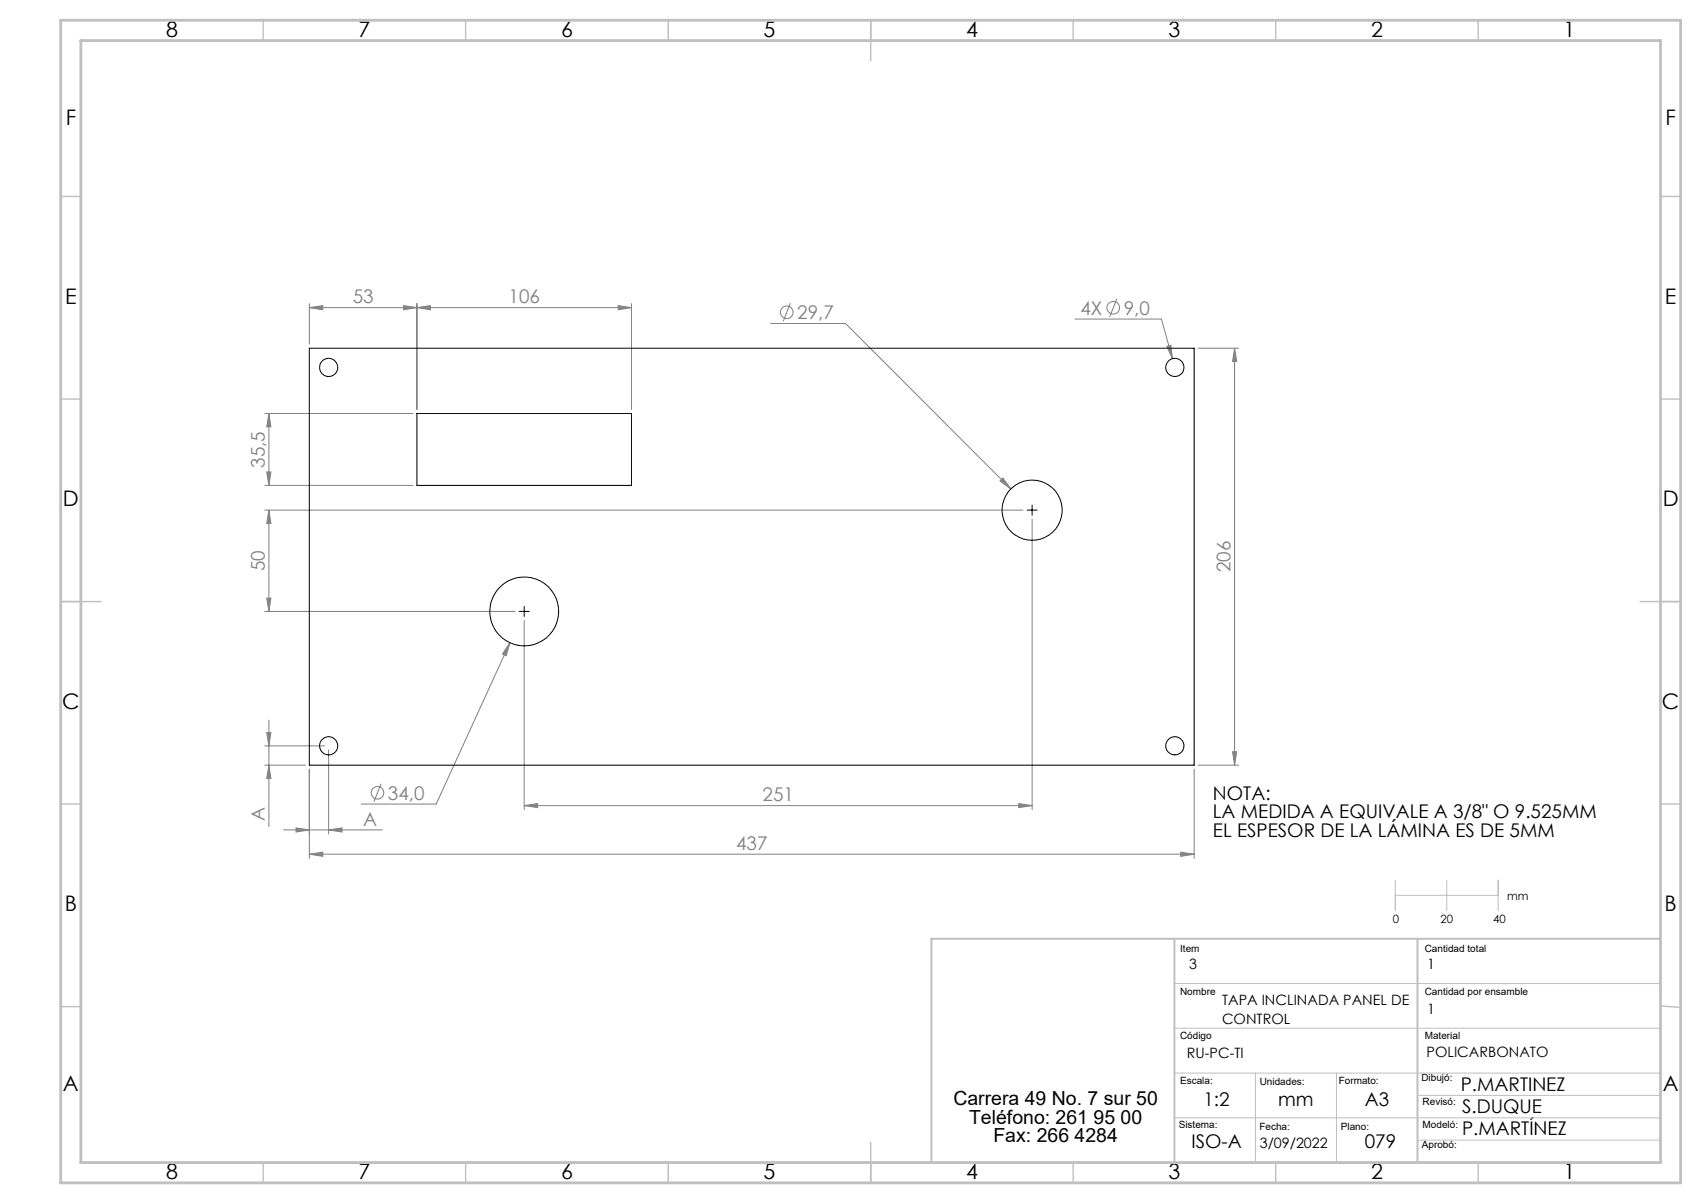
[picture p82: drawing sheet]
<svg xmlns="http://www.w3.org/2000/svg" width="420mm" height="297mm" viewBox="0 0 420 297" stroke-linecap="round" stroke-linejoin="round" font-family="sans-serif">
<defs><g id="words">
<g font-size="5.3">
<text x="41" y="9">8</text>
<text x="88.5" y="9">7</text>
<text x="138.5" y="9">6</text>
<text x="188.5" y="9">5</text>
<text x="238.5" y="9">4</text>
<text x="288.5" y="9">3</text>
<text x="338.5" y="9">2</text>
<text x="386" y="9">1</text>
<text x="16.2" y="30.8">F</text>
<text x="411.2" y="30.8">F</text>
<text x="16.1" y="75">E</text>
<text x="411.1" y="75">E</text>
<text x="15.5" y="125">D</text>
<text x="410.5" y="125">D</text>
<text x="15.4" y="175">C</text>
<text x="410.4" y="175">C</text>
<text x="16" y="225">B</text>
<text x="411" y="225">B</text>
<text x="15.5" y="269.3">A</text>
<text x="410.5" y="269.3">A</text>
<text x="41" y="291">8</text>
<text x="88.5" y="291">7</text>
<text x="138.5" y="291">6</text>
<text x="188.5" y="291">5</text>
<text x="238.5" y="291">4</text>
<text x="288.5" y="291">3</text>
<text x="338.5" y="291">2</text>
<text x="386" y="291">1</text>
</g>
<g font-size="4.8">
<text x="235.4" y="272.9">Carrera 49 No. 7 sur 50</text>
<text x="239.3" y="277.4">Teléfono: 261 95 00</text>
<text x="245.3" y="281.9">Fax: 266 4284</text>
</g>
<g font-size="4.7" fill="#808080">
<text x="87.1" y="74.9">53</text>
<text x="125.6" y="74.9">106</text>
<text x="266.8" y="77.7">4X</text>
<text x="277.5" y="77.7">9,0</text>
<text x="196.9" y="78.8">29,7</text>
<text x="65.4" y="115.5" transform="rotate(-90 65.4 115.5)">35,5</text>
<text x="65.4" y="141" transform="rotate(-90 65.4 141)">50</text>
<text x="303.9" y="141.3" transform="rotate(-90 303.9 141.3)">206</text>
<text x="95.8" y="197.4">34,0</text>
<text x="188.3" y="197.9">251</text>
<text x="65.4" y="202.8" transform="rotate(-90 65.4 202.8)">A</text>
<text x="89.6" y="203.9">A</text>
<text x="181.8" y="209.9">437</text>
</g>
<g font-size="4.7">
<text x="299.5" y="197.5">NOTA:</text>
<text x="299.5" y="202">LA MEDIDA A EQUIVALE A 3/8&quot; O 9.525MM</text>
<text x="299.5" y="206.6">EL ESPESOR DE LA LÁMINA ES DE 5MM</text>
<text x="360.7" y="269.2">P.MARTINEZ</text>
<text x="297.2" y="272.9">1:2</text>
<text x="315.6" y="272.9">mm</text>
<text x="337" y="272.9">A3</text>
<text x="361" y="274.8">S.DUQUE</text>
<text x="361" y="280.2">P.MARTÍNEZ</text>
<text x="294.2" y="283.5">ISO-A</text>
<text x="337" y="283.5">079</text>
</g>
<g font-size="3.5">
<text x="293.6" y="239.2">3</text>
<text x="352.4" y="239.2">1</text>
<text x="301.7" y="248.2">TAPA INCLINADA PANEL DE</text>
<text x="352.4" y="250.2">1</text>
<text x="301.7" y="252.7">CONTROL</text>
<text x="293.1" y="261.2">RU-PC-TI</text>
<text x="352.2" y="261.1">POLICARBONATO</text>
<text x="311.1" y="283.5">3/09/2022</text>
</g>
<g font-size="2.8">
<text x="343.9" y="227.8">0</text>
<text x="355.7" y="227.8">20</text>
<text x="368.7" y="227.8">40</text>
<text x="372.2" y="222.3">mm</text>
</g>
<g font-size="2.5">
<text x="291.4" y="235.1">Item</text>
<text x="351.8" y="235.1">Cantidad total</text>
<text x="291.4" y="245.5">Nombre</text>
<text x="351.8" y="245.5">Cantidad por ensamble</text>
<text x="291.4" y="256.5">Código</text>
<text x="351.8" y="256.5">Material</text>
<text x="291.4" y="267.7">Escala:</text>
<text x="311" y="267.8">Unidades:</text>
<text x="330.6" y="267.7">Formato:</text>
<text x="351" y="267">Dibujó:</text>
<text x="351.3" y="272.9">Revisó:</text>
<text x="291" y="278.4">Sistema:</text>
<text x="311" y="279">Fecha:</text>
<text x="331.1" y="279">Plano:</text>
<text x="351.3" y="278.4">Modeló:</text>
<text x="351.1" y="283.5">Aprobó:</text>
</g>
</g></defs>
<g fill="none" stroke="#808080" stroke-width=".25">
<path d="M76.4 75.9l3.3-.4v1zM76.4 75v9.9M76.4 75.9h79.5M99.6 75.5l3.3 .4-3.3 .6zM102.9 75.9l3.4-.4v1zM102.9 75v26.1M152.6 75.5l3.3 .4-3.3 .6zM155.9 75v26.1M190.3 79.9h18.5l40.8 40.8M195.2 74.9l-1.8 4.4M265.4 78.8h21.4l2.7 9.7M275.8 73.8l-1.8 4.4"/>
<path d="M288.1 85.5l1-.3 .4 3.3zM295.8 86h10.1M304.8 86l.6 3.2h-1.1zM304.8 86v102.9M65.4 119.8h36.6M65.4 102.1h36.6M65.9 116.5h1l-.5 3.3zM66.4 102.1l.5 3.3h-1zM66.4 102.1v17.7M247.6 118l2 2.7-2.7-2zM65.4 125.9h187.2M66.4 125.9l.5 3.4h-1z"/>
<path d="M66.4 125.9v25.1M254.8 128.2v71.7M65.4 151h61.8M65.9 147.7h1l-.5 3.3zM125.9 158.7l-.9 3.2-.9-.4zM125.9 158.7l-18.2 39.8h-18.5M129.4 153.2v46.7M66.4 177.8v26.3M65.4 188.9h10M65.4 184.1h14.8M65.9 180.8h1l-.5 3.3zM66.4 188.9l.5 3.3h-1z"/>
<path d="M76.4 189.9v22M81.1 185.1v20.8M94.1 193.5l-1.8 4.4M129.4 198.9l3.4-.5v1zM129.4 198.9h125.4M251.5 198.4l3.3 .5-3.3 .5zM294.9 189.9v22M295.8 188.9h10.1M304.3 185.6h1.1l-.6 3.3zM70 204.9h24.4M73.1 204.4l3.3 .5-3.3 .5zM76.4 210.9l3.3-.5v1z"/>
<path d="M76.4 210.9h218.5M81.1 204.9l3.4-.5v1zM291.5 210.4l3.4 .5-3.4 .5z"/>
<circle cx="194.3" cy="77.1" r="1.56"/>
<circle cx="274.9" cy="76" r="1.55"/>
<circle cx="93.2" cy="195.7" r="1.56"/>
</g>
<path d="M253.6 125.9h2.5M254.8 124.7v2.5M128.2 151h2.5M129.4 149.7v2.5" fill="none" stroke="#000" stroke-width=".25"/>
<path d="M344.5 217.3v7.5M357.2 217.3v7.5M369.9 217.3v7.5M344.5 221h25.4M290 242.8h120M290 253.9h120M290 264.9h120M290 276h120M310 264.9v22.1M330 264.9v22.1M350 270.4h60M350 281.5h60" fill="none" stroke="#c0c0c0" stroke-width=".25"/>
<g fill="none" stroke="#c0c0c0" stroke-width=".35">
<path d="M65 5v5M115 5v5M165 5v5M215 5v10M265 5v5M315 5v5M365 5v5M15 48.5h5M410 48.5h5M15 98.5h5M410 98.5h5M15 148.5h10"/>
<path d="M405 148.5h10M15 198.5h5M410 198.5h5M15 248.5h5M410 248.4l5 .3M65 287v5M115 287v5M165 287v5M215 282v10M265 287v5M315 287v5M365 287v5"/>
</g>
<path d="M290 231.8v55.2M350 231.8v55.2M410 231.8h-180v55.2" fill="none" stroke="#c0c0c0" stroke-width=".5"/>
<path d="M15 5h400v287h-400zM20 10h390v277h-390z" fill="none" stroke="#c0c0c0" stroke-width=".7"/>
<g fill="#808080">
<path d="M251.5 198.4l3.3 .5-3.3 .5zM129.4 198.9l3.4-.5v1zM99.6 75.5l3.3 .4-3.3 .6zM76.4 75.9l3.3-.4v1zM152.6 75.5l3.3 .4-3.3 .6zM102.9 75.9l3.4-.4v1zM81.1 204.9l3.4-.5v1zM73.1 204.4l3.3 .5-3.3 .5z"/>
<path d="M76.4 210.9l3.3-.5v1zM291.5 210.4l3.4 .5-3.4 .5zM125.9 158.7l-1.8 2.8 .9 .4zM247.6 118l-.7 .7 2.7 2zM288.1 85.5l1.4 3-.4-3.3z"/>
<path d="M304.3 185.6h1.1l-.6 3.3zM304.8 86l.6 3.2h-1.1zM65.9 147.7h1l-.5 3.3zM66.4 125.9l.5 3.4h-1zM65.9 116.5h1l-.5 3.3zM66.4 102.1l.5 3.3h-1z"/>
<path d="M65.9 180.8h1l-.5 3.3zM66.4 188.9l.5 3.3h-1z"/>
</g>
<g fill="none" stroke="#000" stroke-width=".25">
<path d="M76.4 86h218.5v102.9h-218.5zM102.9 102.1h53v17.7h-53z"/>
<circle cx="81.1" cy="90.7" r="2.24"/>
<circle cx="290.1" cy="90.7" r="2.24"/>
<circle cx="254.8" cy="126" r="7.4"/>
<circle cx="129.5" cy="151" r="8.5"/>
<circle cx="81.1" cy="184.1" r="2.24"/>
<circle cx="290.1" cy="184.1" r="2.24"/>
</g>
<use href="#words"/>
</svg>
